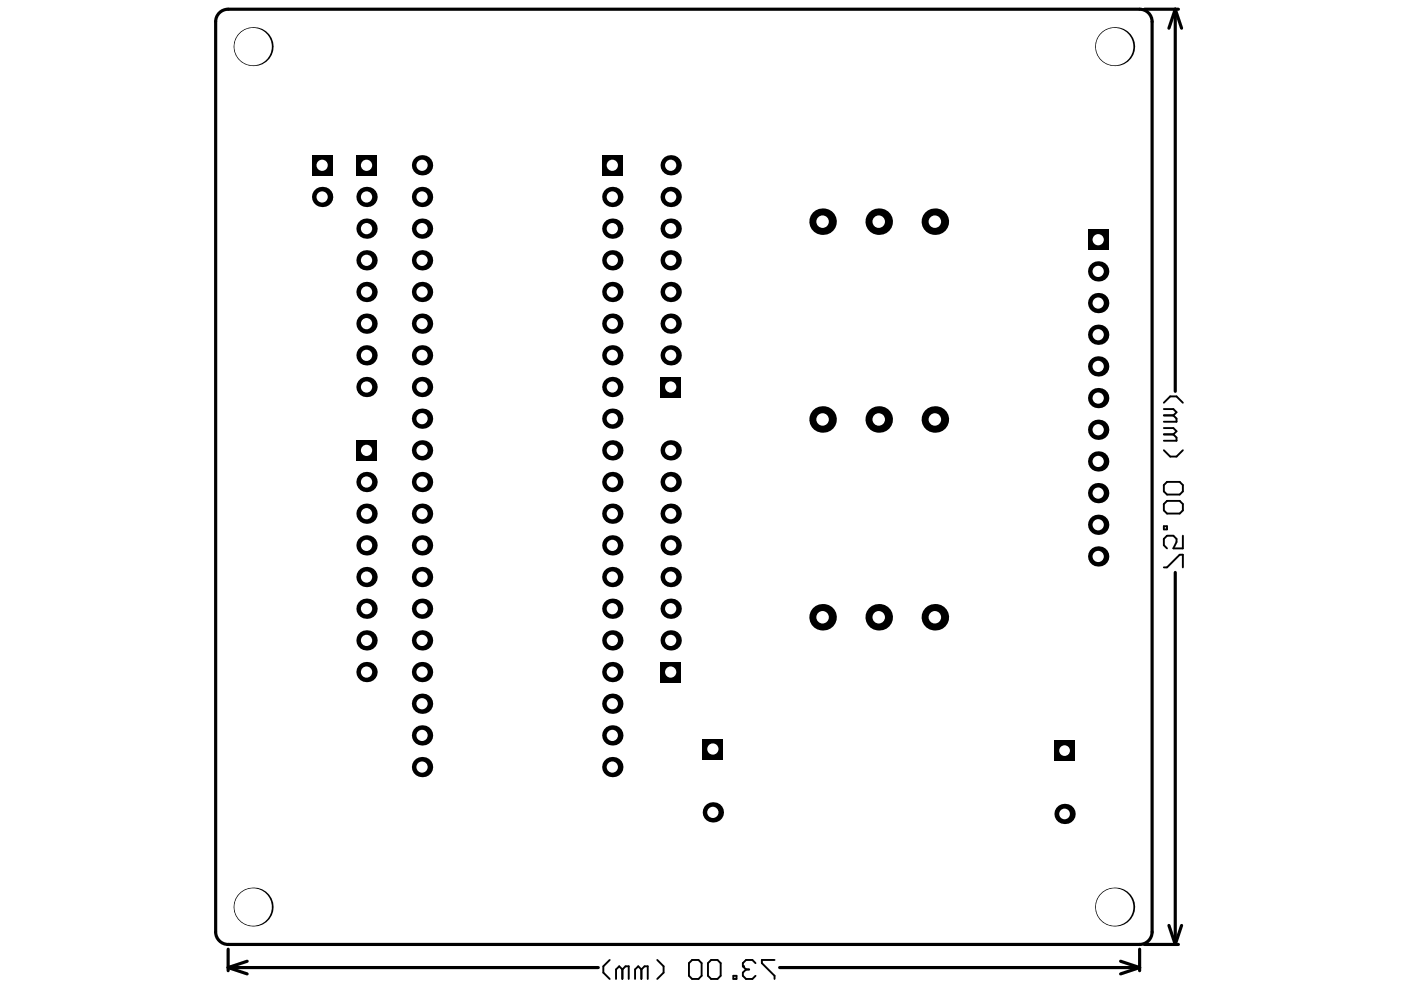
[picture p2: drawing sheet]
<svg xmlns="http://www.w3.org/2000/svg" width="297mm" height="210mm" viewBox="0 0 297 210" stroke-linecap="round" stroke-linejoin="round" font-family="sans-serif">
<g fill="none" stroke="#000" stroke-width=".67">
<path d="M46.3 2.9a2.64 2.64 0 0 1 2.1-.9h193.2a2.65 2.65 0 0 1 2.7 2.6v193a2.65 2.65 0 0 1-2.7 2.6h-193.2a2.65 2.65 0 0 1-2.7-2.6v-193l.1-.6zM242.6 2h7.2M249.2 2l-1.4 4M249.2 2l1.3 4M249.2 2v81M249.2 121.4v78.8M247.8 196.2l1.4 4M250.5 196.2l-1.3 4M48.4 201.3v4.5M48.4 205.1l4 1.4M48.4 205.1h78.4M52.4 203.8l-4 1.3"/>
<path d="M165.3 205.1h76.3M237.6 203.8l4 1.3M241.6 205.1l-4 1.4M241.6 201.3v4.5M242.6 200.2h7.2"/>
</g>
<g fill="none" stroke="#000" stroke-width=".4">
<path d="M246.8 95.5l1.3 1.3h1.3l1.4-1.3M246.8 92.1h2M246.8 90.8h2l.6 .6-.6 .7M246.8 88.1h2M246.8 86.7h2l.6 .7-.6 .7M246.8 85.4l1.3-1.4h1.3l1.4 1.4M248.8 88.1l.6 .6v.7h-2.6M248.8 92.1l.6 .7v.6h-2.6M246.8 102.8l.6-.6h2.7l.7 .6v1.4l-.7 .7h-2.7l-.6-.7zM246.8 106.9l.6-.7h2.7l.7 .7v1.3l-.7 .7h-2.7l-.6-.7zM246.8 111.6h.6v.6h-.6zM250.8 113.6v2.7h-2l.6-1.4v-.6l-.6-.7h-1.4l-.6 .7v1.3l.6 .7"/>
<path d="M246.8 120.3h.6l2.7-2.7h.7v2.7M129.3 203.5l-1.4 1.4v1.3l1.4 1.4M132 205.5l.6-.6h.7v2.7M132 205.5v2.1M132 205.5l-.7-.6-.7 .6v2.1M136 205.5l.7-.6h.6v2.7M136 205.5v2.1M136 205.5l-.7-.6-.7 .6v2.1M139.4 203.5l1.3 1.4v1.3l-1.3 1.4M146.1 204.2l.6-.7h1.4l.7 .7v2.7l-.7 .7h-1.4l-.6-.7zM150.1 204.2l.7-.7h1.3l.7 .7v2.7l-.7 .7h-1.3l-.7-.7zM155.5 206.9h.7v.7h-.7z"/>
<path d="M158.2 205.5l-.7 .7v.7l.7 .7h1.3l.7-.7M158.2 205.5h.6M160.2 204.2l-.7-.7h-1.3l-.7 .7v.7l.7 .6M164.2 203.5h-2.7v.7l2.7 2.7v.7"/>
</g>
<circle cx="157.5" cy="204.9" r=".2" fill="#000"/>
<g fill="#fff">
<circle cx="153.7" cy="179.5" r=".4"/>
<circle cx="51" cy="18.6" r=".4"/>
<circle cx="53.6" cy="24" r=".4"/>
<circle cx="51" cy="29.3" r=".4"/>
<circle cx="53.6" cy="34.7" r=".4"/>
<circle cx="51" cy="40.1" r=".4"/>
<circle cx="53.6" cy="45.5" r=".4"/>
<circle cx="51" cy="50.8" r=".4"/>
<circle cx="53.6" cy="56.2" r=".4"/>
<circle cx="51" cy="61.6" r=".4"/>
<circle cx="53.6" cy="66.9" r=".4"/>
<circle cx="51" cy="72.3" r=".4"/>
<circle cx="53.6" cy="77.7" r=".4"/>
<circle cx="51" cy="83.1" r=".4"/>
<circle cx="53.6" cy="88.4" r=".4"/>
<circle cx="51" cy="93.8" r=".4"/>
<circle cx="53.6" cy="99.2" r=".4"/>
<circle cx="51" cy="104.6" r=".4"/>
<circle cx="53.6" cy="109.9" r=".4"/>
<circle cx="51" cy="115.3" r=".4"/>
<circle cx="53.6" cy="120.7" r=".4"/>
<circle cx="51" cy="126" r=".4"/>
<circle cx="53.6" cy="131.4" r=".4"/>
<circle cx="51" cy="136.8" r=".4"/>
<circle cx="53.6" cy="142.2" r=".4"/>
<circle cx="51" cy="147.5" r=".4"/>
<circle cx="53.6" cy="152.9" r=".4"/>
<circle cx="51" cy="158.3" r=".4"/>
<circle cx="53.6" cy="163.6" r=".4"/>
<circle cx="51" cy="169" r=".4"/>
<circle cx="53.6" cy="174.4" r=".4"/>
<circle cx="51" cy="179.8" r=".4"/>
<circle cx="53.6" cy="185.1" r=".4"/>
<circle cx="59" cy="13.2" r=".4"/>
<circle cx="56.3" cy="18.6" r=".4"/>
<circle cx="59" cy="24" r=".4"/>
<circle cx="56.3" cy="29.3" r=".4"/>
<circle cx="59" cy="34.7" r=".4"/>
<circle cx="56.3" cy="40.1" r=".4"/>
<circle cx="59" cy="45.5" r=".4"/>
<circle cx="56.3" cy="50.8" r=".4"/>
<circle cx="59" cy="56.2" r=".4"/>
<circle cx="56.3" cy="61.6" r=".4"/>
<circle cx="59" cy="66.9" r=".4"/>
<circle cx="56.3" cy="72.3" r=".4"/>
<circle cx="59" cy="77.7" r=".4"/>
<circle cx="56.3" cy="83.1" r=".4"/>
<circle cx="59" cy="88.4" r=".4"/>
<circle cx="56.3" cy="93.8" r=".4"/>
<circle cx="59" cy="99.2" r=".4"/>
<circle cx="56.3" cy="104.6" r=".4"/>
<circle cx="59" cy="109.9" r=".4"/>
<circle cx="56.3" cy="115.3" r=".4"/>
<circle cx="59" cy="120.7" r=".4"/>
<circle cx="56.3" cy="126" r=".4"/>
<circle cx="59" cy="131.4" r=".4"/>
<circle cx="56.3" cy="136.8" r=".4"/>
<circle cx="59" cy="142.2" r=".4"/>
<circle cx="56.3" cy="147.5" r=".4"/>
<circle cx="59" cy="152.9" r=".4"/>
<circle cx="56.3" cy="158.3" r=".4"/>
<circle cx="59" cy="163.6" r=".4"/>
<circle cx="56.3" cy="169" r=".4"/>
<circle cx="59" cy="174.4" r=".4"/>
<circle cx="56.3" cy="179.8" r=".4"/>
<circle cx="59" cy="185.1" r=".4"/>
<circle cx="59" cy="195.9" r=".4"/>
<circle cx="61.7" cy="7.8" r=".4"/>
<circle cx="64.4" cy="13.2" r=".4"/>
<circle cx="61.7" cy="18.6" r=".4"/>
<circle cx="64.4" cy="24" r=".4"/>
<circle cx="61.7" cy="29.3" r=".4"/>
<circle cx="64.4" cy="34.7" r=".4"/>
<circle cx="61.7" cy="40.1" r=".4"/>
<circle cx="64.4" cy="45.5" r=".4"/>
<circle cx="61.7" cy="50.8" r=".4"/>
<circle cx="64.4" cy="56.2" r=".4"/>
<circle cx="61.7" cy="61.6" r=".4"/>
<circle cx="64.4" cy="66.9" r=".4"/>
<circle cx="61.7" cy="72.3" r=".4"/>
<circle cx="64.4" cy="77.7" r=".4"/>
<circle cx="61.7" cy="83.1" r=".4"/>
<circle cx="64.4" cy="88.4" r=".4"/>
<circle cx="61.7" cy="93.8" r=".4"/>
<circle cx="64.4" cy="99.2" r=".4"/>
<circle cx="61.7" cy="104.6" r=".4"/>
<circle cx="64.4" cy="109.9" r=".4"/>
<circle cx="61.7" cy="115.3" r=".4"/>
<circle cx="64.4" cy="120.7" r=".4"/>
<circle cx="61.7" cy="126" r=".4"/>
<circle cx="64.4" cy="131.4" r=".4"/>
<circle cx="61.7" cy="136.8" r=".4"/>
<circle cx="64.4" cy="142.2" r=".4"/>
<circle cx="61.7" cy="147.5" r=".4"/>
<circle cx="64.4" cy="152.9" r=".4"/>
<circle cx="61.7" cy="158.3" r=".4"/>
<circle cx="64.4" cy="163.6" r=".4"/>
<circle cx="61.7" cy="169" r=".4"/>
<circle cx="64.4" cy="174.4" r=".4"/>
<circle cx="61.7" cy="179.8" r=".4"/>
<circle cx="64.4" cy="185.1" r=".4"/>
<circle cx="61.7" cy="190.5" r=".4"/>
<circle cx="64.4" cy="195.9" r=".4"/>
<circle cx="67.1" cy="7.8" r=".4"/>
<circle cx="69.8" cy="13.2" r=".4"/>
<circle cx="67.1" cy="18.6" r=".4"/>
<circle cx="69.8" cy="45.5" r=".4"/>
<circle cx="67.1" cy="50.8" r=".4"/>
<circle cx="69.8" cy="56.2" r=".4"/>
<circle cx="67.1" cy="61.6" r=".4"/>
<circle cx="69.8" cy="66.9" r=".4"/>
<circle cx="67.1" cy="72.3" r=".4"/>
<circle cx="69.8" cy="77.7" r=".4"/>
<circle cx="67.1" cy="83.1" r=".4"/>
<circle cx="69.8" cy="88.4" r=".4"/>
<circle cx="67.1" cy="93.8" r=".4"/>
<circle cx="69.8" cy="99.2" r=".4"/>
<circle cx="67.1" cy="104.6" r=".4"/>
<circle cx="69.8" cy="109.9" r=".4"/>
<circle cx="67.1" cy="115.3" r=".4"/>
<circle cx="69.8" cy="120.7" r=".4"/>
<circle cx="67.1" cy="126" r=".4"/>
<circle cx="69.8" cy="131.4" r=".4"/>
<circle cx="67.1" cy="136.8" r=".4"/>
<circle cx="69.8" cy="142.2" r=".4"/>
<circle cx="67.1" cy="147.5" r=".4"/>
<circle cx="69.8" cy="152.9" r=".4"/>
<circle cx="67.1" cy="158.3" r=".4"/>
<circle cx="69.8" cy="163.6" r=".4"/>
<circle cx="67.1" cy="169" r=".4"/>
<circle cx="69.8" cy="174.4" r=".4"/>
<circle cx="67.1" cy="179.8" r=".4"/>
<circle cx="69.8" cy="185.1" r=".4"/>
<circle cx="67.1" cy="190.5" r=".4"/>
<circle cx="69.8" cy="195.9" r=".4"/>
<circle cx="72.5" cy="7.8" r=".4"/>
<circle cx="75.2" cy="13.2" r=".4"/>
<circle cx="72.5" cy="18.6" r=".4"/>
<circle cx="72.5" cy="40.1" r=".4"/>
<circle cx="75.2" cy="45.5" r=".4"/>
<circle cx="72.5" cy="50.8" r=".4"/>
<circle cx="72.5" cy="61.6" r=".4"/>
<circle cx="72.5" cy="72.3" r=".4"/>
<circle cx="75.2" cy="77.7" r=".4"/>
<circle cx="72.5" cy="83.1" r=".4"/>
<circle cx="75.2" cy="88.4" r=".4"/>
<circle cx="72.5" cy="93.8" r=".4"/>
<circle cx="75.2" cy="99.2" r=".4"/>
<circle cx="72.5" cy="104.6" r=".4"/>
<circle cx="72.5" cy="115.3" r=".4"/>
<circle cx="72.5" cy="126" r=".4"/>
<circle cx="75.2" cy="131.4" r=".4"/>
<circle cx="72.5" cy="136.8" r=".4"/>
<circle cx="72.5" cy="147.5" r=".4"/>
<circle cx="75.2" cy="152.9" r=".4"/>
<circle cx="72.5" cy="158.3" r=".4"/>
<circle cx="75.2" cy="163.6" r=".4"/>
<circle cx="72.5" cy="169" r=".4"/>
<circle cx="75.2" cy="174.4" r=".4"/>
<circle cx="72.5" cy="179.8" r=".4"/>
<circle cx="75.2" cy="185.1" r=".4"/>
<circle cx="72.5" cy="190.5" r=".4"/>
<circle cx="75.2" cy="195.9" r=".4"/>
<circle cx="77.8" cy="7.8" r=".4"/>
<circle cx="80.5" cy="13.2" r=".4"/>
<circle cx="77.8" cy="18.6" r=".4"/>
<circle cx="77.8" cy="29.3" r=".4"/>
<circle cx="80.5" cy="88.4" r=".4"/>
<circle cx="77.8" cy="158.3" r=".4"/>
<circle cx="80.5" cy="163.6" r=".4"/>
<circle cx="77.8" cy="169" r=".4"/>
<circle cx="80.5" cy="174.4" r=".4"/>
<circle cx="77.8" cy="179.8" r=".4"/>
<circle cx="80.5" cy="185.1" r=".4"/>
<circle cx="77.8" cy="190.5" r=".4"/>
<circle cx="80.5" cy="195.9" r=".4"/>
<circle cx="83.2" cy="7.8" r=".4"/>
<circle cx="85.9" cy="13.2" r=".4"/>
<circle cx="83.2" cy="18.6" r=".4"/>
<circle cx="85.9" cy="24" r=".4"/>
<circle cx="85.9" cy="88.4" r=".4"/>
<circle cx="83.2" cy="93.8" r=".4"/>
<circle cx="85.9" cy="99.2" r=".4"/>
<circle cx="85.9" cy="163.6" r=".4"/>
<circle cx="83.2" cy="169" r=".4"/>
<circle cx="85.9" cy="174.4" r=".4"/>
<circle cx="83.2" cy="179.8" r=".4"/>
<circle cx="85.9" cy="185.1" r=".4"/>
<circle cx="83.2" cy="190.5" r=".4"/>
<circle cx="85.9" cy="195.9" r=".4"/>
<circle cx="88.6" cy="7.8" r=".4"/>
<circle cx="91.3" cy="13.2" r=".4"/>
<circle cx="88.6" cy="18.6" r=".4"/>
<circle cx="91.3" cy="24" r=".4"/>
<circle cx="88.6" cy="29.3" r=".4"/>
<circle cx="91.3" cy="99.2" r=".4"/>
<circle cx="91.3" cy="152.9" r=".4"/>
<circle cx="88.6" cy="169" r=".4"/>
<circle cx="91.3" cy="174.4" r=".4"/>
<circle cx="88.6" cy="179.8" r=".4"/>
<circle cx="91.3" cy="185.1" r=".4"/>
<circle cx="88.6" cy="190.5" r=".4"/>
<circle cx="91.3" cy="195.9" r=".4"/>
<circle cx="94" cy="7.8" r=".4"/>
<circle cx="96.7" cy="13.2" r=".4"/>
<circle cx="94" cy="18.6" r=".4"/>
<circle cx="96.7" cy="24" r=".4"/>
<circle cx="96.7" cy="99.2" r=".4"/>
<circle cx="94" cy="104.6" r=".4"/>
<circle cx="96.7" cy="109.9" r=".4"/>
<circle cx="94" cy="115.3" r=".4"/>
<circle cx="96.7" cy="120.7" r=".4"/>
<circle cx="94" cy="126" r=".4"/>
<circle cx="96.7" cy="131.4" r=".4"/>
<circle cx="94" cy="136.8" r=".4"/>
<circle cx="96.7" cy="142.2" r=".4"/>
<circle cx="94" cy="147.5" r=".4"/>
<circle cx="96.7" cy="152.9" r=".4"/>
<circle cx="94" cy="158.3" r=".4"/>
<circle cx="96.7" cy="163.6" r=".4"/>
<circle cx="94" cy="169" r=".4"/>
<circle cx="96.7" cy="174.4" r=".4"/>
<circle cx="94" cy="179.8" r=".4"/>
<circle cx="96.7" cy="185.1" r=".4"/>
<circle cx="94" cy="190.5" r=".4"/>
<circle cx="96.7" cy="195.9" r=".4"/>
<circle cx="99.4" cy="7.8" r=".4"/>
<circle cx="102.1" cy="13.2" r=".4"/>
<circle cx="99.4" cy="18.6" r=".4"/>
<circle cx="99.4" cy="29.3" r=".4"/>
<circle cx="99.4" cy="93.8" r=".4"/>
<circle cx="102.1" cy="99.2" r=".4"/>
<circle cx="99.4" cy="104.6" r=".4"/>
<circle cx="102.1" cy="109.9" r=".4"/>
<circle cx="99.4" cy="115.3" r=".4"/>
<circle cx="102.1" cy="120.7" r=".4"/>
<circle cx="99.4" cy="126" r=".4"/>
<circle cx="102.1" cy="131.4" r=".4"/>
<circle cx="99.4" cy="136.8" r=".4"/>
<circle cx="102.1" cy="142.2" r=".4"/>
<circle cx="99.4" cy="147.5" r=".4"/>
<circle cx="102.1" cy="152.9" r=".4"/>
<circle cx="99.4" cy="158.3" r=".4"/>
<circle cx="102.1" cy="163.6" r=".4"/>
<circle cx="99.4" cy="169" r=".4"/>
<circle cx="102.1" cy="174.4" r=".4"/>
<circle cx="99.4" cy="179.8" r=".4"/>
<circle cx="102.1" cy="185.1" r=".4"/>
<circle cx="99.4" cy="190.5" r=".4"/>
<circle cx="102.1" cy="195.9" r=".4"/>
<circle cx="104.7" cy="7.8" r=".4"/>
<circle cx="107.4" cy="13.2" r=".4"/>
<circle cx="104.7" cy="18.6" r=".4"/>
<circle cx="104.7" cy="29.3" r=".4"/>
<circle cx="107.4" cy="34.7" r=".4"/>
<circle cx="104.7" cy="40.1" r=".4"/>
<circle cx="107.4" cy="45.5" r=".4"/>
<circle cx="104.7" cy="50.8" r=".4"/>
<circle cx="107.4" cy="56.2" r=".4"/>
<circle cx="104.7" cy="61.6" r=".4"/>
<circle cx="107.4" cy="66.9" r=".4"/>
<circle cx="104.7" cy="72.3" r=".4"/>
<circle cx="107.4" cy="77.7" r=".4"/>
<circle cx="104.7" cy="83.1" r=".4"/>
<circle cx="107.4" cy="88.4" r=".4"/>
<circle cx="104.7" cy="93.8" r=".4"/>
<circle cx="107.4" cy="99.2" r=".4"/>
<circle cx="104.7" cy="104.6" r=".4"/>
<circle cx="107.4" cy="109.9" r=".4"/>
<circle cx="104.7" cy="115.3" r=".4"/>
<circle cx="107.4" cy="120.7" r=".4"/>
<circle cx="104.7" cy="126" r=".4"/>
<circle cx="107.4" cy="131.4" r=".4"/>
<circle cx="104.7" cy="136.8" r=".4"/>
<circle cx="107.4" cy="142.2" r=".4"/>
<circle cx="104.7" cy="147.5" r=".4"/>
<circle cx="107.4" cy="152.9" r=".4"/>
<circle cx="104.7" cy="158.3" r=".4"/>
<circle cx="107.4" cy="163.6" r=".4"/>
<circle cx="104.7" cy="169" r=".4"/>
<circle cx="107.4" cy="174.4" r=".4"/>
<circle cx="104.7" cy="179.8" r=".4"/>
<circle cx="107.4" cy="185.1" r=".4"/>
<circle cx="104.7" cy="190.5" r=".4"/>
<circle cx="107.4" cy="195.9" r=".4"/>
<circle cx="110.1" cy="7.8" r=".4"/>
<circle cx="112.8" cy="13.2" r=".4"/>
<circle cx="110.1" cy="18.6" r=".4"/>
<circle cx="110.1" cy="29.3" r=".4"/>
<circle cx="112.8" cy="34.7" r=".4"/>
<circle cx="110.1" cy="40.1" r=".4"/>
<circle cx="112.8" cy="45.5" r=".4"/>
<circle cx="110.1" cy="50.8" r=".4"/>
<circle cx="112.8" cy="56.2" r=".4"/>
<circle cx="110.1" cy="61.6" r=".4"/>
<circle cx="112.8" cy="66.9" r=".4"/>
<circle cx="110.1" cy="72.3" r=".4"/>
<circle cx="112.8" cy="77.7" r=".4"/>
<circle cx="110.1" cy="83.1" r=".4"/>
<circle cx="112.8" cy="88.4" r=".4"/>
<circle cx="110.1" cy="93.8" r=".4"/>
<circle cx="112.8" cy="99.2" r=".4"/>
<circle cx="110.1" cy="104.6" r=".4"/>
<circle cx="112.8" cy="109.9" r=".4"/>
<circle cx="110.1" cy="115.3" r=".4"/>
<circle cx="112.8" cy="120.7" r=".4"/>
<circle cx="110.1" cy="126" r=".4"/>
<circle cx="112.8" cy="131.4" r=".4"/>
<circle cx="110.1" cy="136.8" r=".4"/>
<circle cx="112.8" cy="142.2" r=".4"/>
<circle cx="110.1" cy="147.5" r=".4"/>
<circle cx="112.8" cy="152.9" r=".4"/>
<circle cx="110.1" cy="158.3" r=".4"/>
<circle cx="112.8" cy="163.6" r=".4"/>
<circle cx="110.1" cy="169" r=".4"/>
<circle cx="112.8" cy="174.4" r=".4"/>
<circle cx="110.1" cy="179.8" r=".4"/>
<circle cx="112.8" cy="185.1" r=".4"/>
<circle cx="110.1" cy="190.5" r=".4"/>
<circle cx="112.8" cy="195.9" r=".4"/>
<circle cx="115.5" cy="7.8" r=".4"/>
<circle cx="118.2" cy="13.2" r=".4"/>
<circle cx="115.5" cy="18.6" r=".4"/>
<circle cx="115.5" cy="29.3" r=".4"/>
<circle cx="118.2" cy="34.7" r=".4"/>
<circle cx="115.5" cy="40.1" r=".4"/>
<circle cx="118.2" cy="45.5" r=".4"/>
<circle cx="115.5" cy="50.8" r=".4"/>
<circle cx="118.2" cy="56.2" r=".4"/>
<circle cx="115.5" cy="61.6" r=".4"/>
<circle cx="118.2" cy="66.9" r=".4"/>
<circle cx="115.5" cy="72.3" r=".4"/>
<circle cx="118.2" cy="77.7" r=".4"/>
<circle cx="115.5" cy="83.1" r=".4"/>
<circle cx="118.2" cy="88.4" r=".4"/>
<circle cx="115.5" cy="93.8" r=".4"/>
<circle cx="118.2" cy="99.2" r=".4"/>
<circle cx="115.5" cy="104.6" r=".4"/>
<circle cx="118.2" cy="109.9" r=".4"/>
<circle cx="115.5" cy="115.3" r=".4"/>
<circle cx="118.2" cy="120.7" r=".4"/>
<circle cx="115.5" cy="126" r=".4"/>
<circle cx="118.2" cy="131.4" r=".4"/>
<circle cx="115.5" cy="136.8" r=".4"/>
<circle cx="118.2" cy="142.2" r=".4"/>
<circle cx="115.5" cy="147.5" r=".4"/>
<circle cx="118.2" cy="152.9" r=".4"/>
<circle cx="115.5" cy="158.3" r=".4"/>
<circle cx="118.2" cy="163.6" r=".4"/>
<circle cx="115.5" cy="169" r=".4"/>
<circle cx="118.2" cy="174.4" r=".4"/>
<circle cx="115.5" cy="179.8" r=".4"/>
<circle cx="118.2" cy="185.1" r=".4"/>
<circle cx="115.5" cy="190.5" r=".4"/>
<circle cx="118.2" cy="195.9" r=".4"/>
<circle cx="120.9" cy="7.8" r=".4"/>
<circle cx="123.6" cy="13.2" r=".4"/>
<circle cx="120.9" cy="18.6" r=".4"/>
<circle cx="120.9" cy="29.3" r=".4"/>
<circle cx="123.6" cy="34.7" r=".4"/>
<circle cx="120.9" cy="40.1" r=".4"/>
<circle cx="123.6" cy="45.5" r=".4"/>
<circle cx="120.9" cy="50.8" r=".4"/>
<circle cx="123.6" cy="56.2" r=".4"/>
<circle cx="120.9" cy="61.6" r=".4"/>
<circle cx="123.6" cy="66.9" r=".4"/>
<circle cx="120.9" cy="72.3" r=".4"/>
<circle cx="123.6" cy="77.7" r=".4"/>
<circle cx="120.9" cy="83.1" r=".4"/>
<circle cx="123.6" cy="88.4" r=".4"/>
<circle cx="120.9" cy="93.8" r=".4"/>
<circle cx="123.6" cy="99.2" r=".4"/>
<circle cx="120.9" cy="104.6" r=".4"/>
<circle cx="123.6" cy="109.9" r=".4"/>
<circle cx="120.9" cy="115.3" r=".4"/>
<circle cx="123.6" cy="120.7" r=".4"/>
<circle cx="120.9" cy="126" r=".4"/>
<circle cx="123.6" cy="131.4" r=".4"/>
<circle cx="120.9" cy="136.8" r=".4"/>
<circle cx="123.6" cy="142.2" r=".4"/>
<circle cx="120.9" cy="147.5" r=".4"/>
<circle cx="123.6" cy="152.9" r=".4"/>
<circle cx="120.9" cy="158.3" r=".4"/>
<circle cx="123.6" cy="163.6" r=".4"/>
<circle cx="120.9" cy="169" r=".4"/>
<circle cx="123.6" cy="174.4" r=".4"/>
<circle cx="120.9" cy="179.8" r=".4"/>
<circle cx="123.6" cy="185.1" r=".4"/>
<circle cx="120.9" cy="190.5" r=".4"/>
<circle cx="123.6" cy="195.9" r=".4"/>
<circle cx="126.3" cy="7.8" r=".4"/>
<circle cx="129" cy="13.2" r=".4"/>
<circle cx="126.3" cy="18.6" r=".4"/>
<circle cx="126.3" cy="29.3" r=".4"/>
<circle cx="126.3" cy="40.1" r=".4"/>
<circle cx="126.3" cy="50.8" r=".4"/>
<circle cx="126.3" cy="61.6" r=".4"/>
<circle cx="126.3" cy="72.3" r=".4"/>
<circle cx="126.3" cy="83.1" r=".4"/>
<circle cx="126.3" cy="93.8" r=".4"/>
<circle cx="126.3" cy="104.6" r=".4"/>
<circle cx="126.3" cy="115.3" r=".4"/>
<circle cx="126.3" cy="126" r=".4"/>
<circle cx="126.3" cy="136.8" r=".4"/>
<circle cx="126.3" cy="147.5" r=".4"/>
<circle cx="126.3" cy="158.3" r=".4"/>
<circle cx="126.3" cy="169" r=".4"/>
<circle cx="129" cy="174.4" r=".4"/>
<circle cx="126.3" cy="179.8" r=".4"/>
<circle cx="129" cy="185.1" r=".4"/>
<circle cx="126.3" cy="190.5" r=".4"/>
<circle cx="129" cy="195.9" r=".4"/>
<circle cx="131.6" cy="7.8" r=".4"/>
<circle cx="134.3" cy="13.2" r=".4"/>
<circle cx="131.6" cy="18.6" r=".4"/>
<circle cx="131.6" cy="29.3" r=".4"/>
<circle cx="131.6" cy="169" r=".4"/>
<circle cx="134.3" cy="174.4" r=".4"/>
<circle cx="131.6" cy="179.8" r=".4"/>
<circle cx="134.3" cy="185.1" r=".4"/>
<circle cx="131.6" cy="190.5" r=".4"/>
<circle cx="134.3" cy="195.9" r=".4"/>
<circle cx="137" cy="7.8" r=".4"/>
<circle cx="139.7" cy="13.2" r=".4"/>
<circle cx="137" cy="18.6" r=".4"/>
<circle cx="137" cy="29.3" r=".4"/>
<circle cx="137" cy="147.5" r=".4"/>
<circle cx="139.7" cy="152.9" r=".4"/>
<circle cx="137" cy="169" r=".4"/>
<circle cx="137" cy="179.8" r=".4"/>
<circle cx="139.7" cy="185.1" r=".4"/>
<circle cx="137" cy="190.5" r=".4"/>
<circle cx="139.7" cy="195.9" r=".4"/>
<circle cx="142.4" cy="7.8" r=".4"/>
<circle cx="145.1" cy="13.2" r=".4"/>
<circle cx="142.4" cy="18.6" r=".4"/>
<circle cx="142.4" cy="29.3" r=".4"/>
<circle cx="145.1" cy="45.5" r=".4"/>
<circle cx="145.1" cy="77.7" r=".4"/>
<circle cx="145.1" cy="99.2" r=".4"/>
<circle cx="145.1" cy="131.4" r=".4"/>
<circle cx="142.4" cy="147.5" r=".4"/>
<circle cx="145.1" cy="152.9" r=".4"/>
<circle cx="145.1" cy="174.4" r=".4"/>
<circle cx="142.4" cy="179.8" r=".4"/>
<circle cx="145.1" cy="185.1" r=".4"/>
<circle cx="142.4" cy="190.5" r=".4"/>
<circle cx="145.1" cy="195.9" r=".4"/>
<circle cx="147.8" cy="7.8" r=".4"/>
<circle cx="150.5" cy="13.2" r=".4"/>
<circle cx="147.8" cy="18.6" r=".4"/>
<circle cx="150.5" cy="24" r=".4"/>
<circle cx="147.8" cy="29.3" r=".4"/>
<circle cx="147.8" cy="40.1" r=".4"/>
<circle cx="147.8" cy="50.8" r=".4"/>
<circle cx="147.8" cy="61.6" r=".4"/>
<circle cx="147.8" cy="72.3" r=".4"/>
<circle cx="147.8" cy="104.6" r=".4"/>
<circle cx="150.5" cy="109.9" r=".4"/>
<circle cx="147.8" cy="115.3" r=".4"/>
<circle cx="150.5" cy="120.7" r=".4"/>
<circle cx="147.8" cy="126" r=".4"/>
<circle cx="150.5" cy="131.4" r=".4"/>
<circle cx="147.8" cy="136.8" r=".4"/>
<circle cx="150.5" cy="142.2" r=".4"/>
<circle cx="147.8" cy="147.5" r=".4"/>
<circle cx="150.5" cy="152.9" r=".4"/>
<circle cx="147.8" cy="169" r=".4"/>
<circle cx="147.8" cy="179.8" r=".4"/>
<circle cx="150.5" cy="185.1" r=".4"/>
<circle cx="147.8" cy="190.5" r=".4"/>
<circle cx="150.5" cy="195.9" r=".4"/>
<circle cx="153.2" cy="7.8" r=".4"/>
<circle cx="155.8" cy="13.2" r=".4"/>
<circle cx="153.2" cy="18.6" r=".4"/>
<circle cx="155.8" cy="24" r=".4"/>
<circle cx="153.2" cy="29.3" r=".4"/>
<circle cx="155.8" cy="34.7" r=".4"/>
<circle cx="153.2" cy="40.1" r=".4"/>
<circle cx="155.8" cy="45.5" r=".4"/>
<circle cx="153.2" cy="50.8" r=".4"/>
<circle cx="155.8" cy="56.2" r=".4"/>
<circle cx="153.2" cy="61.6" r=".4"/>
<circle cx="155.8" cy="66.9" r=".4"/>
<circle cx="153.2" cy="72.3" r=".4"/>
<circle cx="155.8" cy="77.7" r=".4"/>
<circle cx="153.2" cy="83.1" r=".4"/>
<circle cx="155.8" cy="88.4" r=".4"/>
<circle cx="153.2" cy="93.8" r=".4"/>
<circle cx="155.8" cy="99.2" r=".4"/>
<circle cx="153.2" cy="104.6" r=".4"/>
<circle cx="155.8" cy="109.9" r=".4"/>
<circle cx="153.2" cy="115.3" r=".4"/>
<circle cx="155.8" cy="120.7" r=".4"/>
<circle cx="153.2" cy="126" r=".4"/>
<circle cx="155.8" cy="131.4" r=".4"/>
<circle cx="153.2" cy="136.8" r=".4"/>
<circle cx="155.8" cy="142.2" r=".4"/>
<circle cx="153.2" cy="147.5" r=".4"/>
<circle cx="155.8" cy="152.9" r=".4"/>
<circle cx="155.8" cy="163.6" r=".4"/>
<circle cx="153.2" cy="169" r=".4"/>
<circle cx="155.8" cy="185.1" r=".4"/>
<circle cx="153.2" cy="190.5" r=".4"/>
<circle cx="155.8" cy="195.9" r=".4"/>
<circle cx="158.5" cy="7.8" r=".4"/>
<circle cx="161.2" cy="13.2" r=".4"/>
<circle cx="158.5" cy="18.6" r=".4"/>
<circle cx="161.2" cy="24" r=".4"/>
<circle cx="158.5" cy="29.3" r=".4"/>
<circle cx="161.2" cy="34.7" r=".4"/>
<circle cx="158.5" cy="40.1" r=".4"/>
<circle cx="161.2" cy="45.5" r=".4"/>
<circle cx="158.5" cy="50.8" r=".4"/>
<circle cx="161.2" cy="56.2" r=".4"/>
<circle cx="158.5" cy="61.6" r=".4"/>
<circle cx="161.2" cy="66.9" r=".4"/>
<circle cx="158.5" cy="72.3" r=".4"/>
<circle cx="161.2" cy="77.7" r=".4"/>
<circle cx="158.5" cy="83.1" r=".4"/>
<circle cx="161.2" cy="88.4" r=".4"/>
<circle cx="158.5" cy="93.8" r=".4"/>
<circle cx="161.2" cy="99.2" r=".4"/>
<circle cx="158.5" cy="104.6" r=".4"/>
<circle cx="161.2" cy="109.9" r=".4"/>
<circle cx="158.5" cy="115.3" r=".4"/>
<circle cx="161.2" cy="120.7" r=".4"/>
<circle cx="158.5" cy="126" r=".4"/>
<circle cx="161.2" cy="131.4" r=".4"/>
<circle cx="158.5" cy="136.8" r=".4"/>
<circle cx="161.2" cy="142.2" r=".4"/>
<circle cx="158.5" cy="147.5" r=".4"/>
<circle cx="161.2" cy="152.9" r=".4"/>
<circle cx="158.5" cy="158.3" r=".4"/>
<circle cx="161.2" cy="163.6" r=".4"/>
<circle cx="158.5" cy="169" r=".4"/>
<circle cx="161.2" cy="174.4" r=".4"/>
<circle cx="158.5" cy="179.8" r=".4"/>
<circle cx="161.2" cy="185.1" r=".4"/>
<circle cx="158.5" cy="190.5" r=".4"/>
<circle cx="161.2" cy="195.9" r=".4"/>
<circle cx="163.9" cy="7.8" r=".4"/>
<circle cx="166.6" cy="13.2" r=".4"/>
<circle cx="163.9" cy="18.6" r=".4"/>
<circle cx="166.6" cy="24" r=".4"/>
<circle cx="163.9" cy="29.3" r=".4"/>
<circle cx="166.6" cy="34.7" r=".4"/>
<circle cx="163.9" cy="40.1" r=".4"/>
<circle cx="166.6" cy="45.5" r=".4"/>
<circle cx="163.9" cy="50.8" r=".4"/>
<circle cx="166.6" cy="56.2" r=".4"/>
<circle cx="166.6" cy="66.9" r=".4"/>
<circle cx="163.9" cy="72.3" r=".4"/>
<circle cx="166.6" cy="77.7" r=".4"/>
<circle cx="163.9" cy="83.1" r=".4"/>
<circle cx="166.6" cy="88.4" r=".4"/>
<circle cx="163.9" cy="93.8" r=".4"/>
<circle cx="166.6" cy="99.2" r=".4"/>
<circle cx="163.9" cy="104.6" r=".4"/>
<circle cx="166.6" cy="109.9" r=".4"/>
<circle cx="163.9" cy="115.3" r=".4"/>
<circle cx="166.6" cy="120.7" r=".4"/>
<circle cx="163.9" cy="126" r=".4"/>
<circle cx="166.6" cy="131.4" r=".4"/>
<circle cx="163.9" cy="136.8" r=".4"/>
<circle cx="163.9" cy="147.5" r=".4"/>
<circle cx="166.6" cy="152.9" r=".4"/>
<circle cx="163.9" cy="158.3" r=".4"/>
<circle cx="166.6" cy="163.6" r=".4"/>
<circle cx="163.9" cy="169" r=".4"/>
<circle cx="166.6" cy="174.4" r=".4"/>
<circle cx="163.9" cy="179.8" r=".4"/>
<circle cx="166.6" cy="185.1" r=".4"/>
<circle cx="163.9" cy="190.5" r=".4"/>
<circle cx="166.6" cy="195.9" r=".4"/>
<circle cx="169.3" cy="7.8" r=".4"/>
<circle cx="172" cy="13.2" r=".4"/>
<circle cx="169.3" cy="18.6" r=".4"/>
<circle cx="172" cy="24" r=".4"/>
<circle cx="169.3" cy="29.3" r=".4"/>
<circle cx="169.3" cy="40.1" r=".4"/>
<circle cx="169.3" cy="50.8" r=".4"/>
<circle cx="169.3" cy="72.3" r=".4"/>
<circle cx="169.3" cy="83.1" r=".4"/>
<circle cx="169.3" cy="93.8" r=".4"/>
<circle cx="169.3" cy="115.3" r=".4"/>
<circle cx="169.3" cy="126" r=".4"/>
<circle cx="169.3" cy="136.8" r=".4"/>
<circle cx="169.3" cy="158.3" r=".4"/>
<circle cx="172" cy="163.6" r=".4"/>
<circle cx="169.3" cy="169" r=".4"/>
<circle cx="172" cy="174.4" r=".4"/>
<circle cx="169.3" cy="179.8" r=".4"/>
<circle cx="172" cy="185.1" r=".4"/>
<circle cx="169.3" cy="190.5" r=".4"/>
<circle cx="172" cy="195.9" r=".4"/>
<circle cx="174.7" cy="7.8" r=".4"/>
<circle cx="177.4" cy="13.2" r=".4"/>
<circle cx="174.7" cy="18.6" r=".4"/>
<circle cx="177.4" cy="24" r=".4"/>
<circle cx="174.7" cy="29.3" r=".4"/>
<circle cx="177.4" cy="163.6" r=".4"/>
<circle cx="174.7" cy="169" r=".4"/>
<circle cx="177.4" cy="174.4" r=".4"/>
<circle cx="174.7" cy="179.8" r=".4"/>
<circle cx="177.4" cy="185.1" r=".4"/>
<circle cx="174.7" cy="190.5" r=".4"/>
<circle cx="177.4" cy="195.9" r=".4"/>
<circle cx="180.1" cy="7.8" r=".4"/>
<circle cx="182.7" cy="13.2" r=".4"/>
<circle cx="180.1" cy="18.6" r=".4"/>
<circle cx="182.7" cy="24" r=".4"/>
<circle cx="180.1" cy="29.3" r=".4"/>
<circle cx="180.1" cy="40.1" r=".4"/>
<circle cx="182.7" cy="45.5" r=".4"/>
<circle cx="180.1" cy="50.8" r=".4"/>
<circle cx="182.7" cy="56.2" r=".4"/>
<circle cx="180.1" cy="61.6" r=".4"/>
<circle cx="182.7" cy="66.9" r=".4"/>
<circle cx="180.1" cy="72.3" r=".4"/>
<circle cx="182.7" cy="77.7" r=".4"/>
<circle cx="180.1" cy="83.1" r=".4"/>
<circle cx="180.1" cy="93.8" r=".4"/>
<circle cx="182.7" cy="99.2" r=".4"/>
<circle cx="180.1" cy="104.6" r=".4"/>
<circle cx="182.7" cy="109.9" r=".4"/>
<circle cx="180.1" cy="115.3" r=".4"/>
<circle cx="182.7" cy="120.7" r=".4"/>
<circle cx="180.1" cy="126" r=".4"/>
<circle cx="180.1" cy="136.8" r=".4"/>
<circle cx="182.7" cy="142.2" r=".4"/>
<circle cx="180.1" cy="147.5" r=".4"/>
<circle cx="182.7" cy="152.9" r=".4"/>
<circle cx="180.1" cy="169" r=".4"/>
<circle cx="182.7" cy="174.4" r=".4"/>
<circle cx="180.1" cy="179.8" r=".4"/>
<circle cx="182.7" cy="185.1" r=".4"/>
<circle cx="180.1" cy="190.5" r=".4"/>
<circle cx="182.7" cy="195.9" r=".4"/>
<circle cx="185.4" cy="7.8" r=".4"/>
<circle cx="188.1" cy="13.2" r=".4"/>
<circle cx="185.4" cy="18.6" r=".4"/>
<circle cx="188.1" cy="24" r=".4"/>
<circle cx="185.4" cy="29.3" r=".4"/>
<circle cx="185.4" cy="40.1" r=".4"/>
<circle cx="185.4" cy="50.8" r=".4"/>
<circle cx="188.1" cy="56.2" r=".4"/>
<circle cx="185.4" cy="61.6" r=".4"/>
<circle cx="188.1" cy="66.9" r=".4"/>
<circle cx="185.4" cy="72.3" r=".4"/>
<circle cx="188.1" cy="77.7" r=".4"/>
<circle cx="185.4" cy="83.1" r=".4"/>
<circle cx="185.4" cy="93.8" r=".4"/>
<circle cx="188.1" cy="99.2" r=".4"/>
<circle cx="185.4" cy="104.6" r=".4"/>
<circle cx="188.1" cy="109.9" r=".4"/>
<circle cx="185.4" cy="115.3" r=".4"/>
<circle cx="185.4" cy="126" r=".4"/>
<circle cx="185.4" cy="136.8" r=".4"/>
<circle cx="188.1" cy="142.2" r=".4"/>
<circle cx="185.4" cy="147.5" r=".4"/>
<circle cx="188.1" cy="152.9" r=".4"/>
<circle cx="185.4" cy="158.3" r=".4"/>
<circle cx="188.1" cy="174.4" r=".4"/>
<circle cx="185.4" cy="179.8" r=".4"/>
<circle cx="188.1" cy="185.1" r=".4"/>
<circle cx="185.4" cy="190.5" r=".4"/>
<circle cx="188.1" cy="195.9" r=".4"/>
<circle cx="190.8" cy="7.8" r=".4"/>
<circle cx="193.5" cy="13.2" r=".4"/>
<circle cx="190.8" cy="18.6" r=".4"/>
<circle cx="193.5" cy="24" r=".4"/>
<circle cx="190.8" cy="29.3" r=".4"/>
<circle cx="190.8" cy="40.1" r=".4"/>
<circle cx="193.5" cy="45.5" r=".4"/>
<circle cx="190.8" cy="50.8" r=".4"/>
<circle cx="193.5" cy="56.2" r=".4"/>
<circle cx="193.5" cy="66.9" r=".4"/>
<circle cx="190.8" cy="72.3" r=".4"/>
<circle cx="193.5" cy="77.7" r=".4"/>
<circle cx="190.8" cy="83.1" r=".4"/>
<circle cx="193.5" cy="88.4" r=".4"/>
<circle cx="190.8" cy="93.8" r=".4"/>
<circle cx="193.5" cy="99.2" r=".4"/>
<circle cx="190.8" cy="104.6" r=".4"/>
<circle cx="193.5" cy="109.9" r=".4"/>
<circle cx="190.8" cy="126" r=".4"/>
<circle cx="193.5" cy="131.4" r=".4"/>
<circle cx="190.8" cy="136.8" r=".4"/>
<circle cx="193.5" cy="142.2" r=".4"/>
<circle cx="190.8" cy="147.5" r=".4"/>
<circle cx="193.5" cy="152.9" r=".4"/>
<circle cx="190.8" cy="158.3" r=".4"/>
<circle cx="193.5" cy="163.6" r=".4"/>
<circle cx="190.8" cy="179.8" r=".4"/>
<circle cx="193.5" cy="185.1" r=".4"/>
<circle cx="190.8" cy="190.5" r=".4"/>
<circle cx="193.5" cy="195.9" r=".4"/>
<circle cx="196.2" cy="7.8" r=".4"/>
<circle cx="198.9" cy="13.2" r=".4"/>
<circle cx="196.2" cy="18.6" r=".4"/>
<circle cx="198.9" cy="24" r=".4"/>
<circle cx="196.2" cy="29.3" r=".4"/>
<circle cx="196.2" cy="40.1" r=".4"/>
<circle cx="198.9" cy="66.9" r=".4"/>
<circle cx="196.2" cy="72.3" r=".4"/>
<circle cx="198.9" cy="77.7" r=".4"/>
<circle cx="196.2" cy="83.1" r=".4"/>
<circle cx="196.2" cy="104.6" r=".4"/>
<circle cx="198.9" cy="109.9" r=".4"/>
<circle cx="196.2" cy="115.3" r=".4"/>
<circle cx="196.2" cy="136.8" r=".4"/>
<circle cx="198.9" cy="142.2" r=".4"/>
<circle cx="196.2" cy="147.5" r=".4"/>
<circle cx="198.9" cy="152.9" r=".4"/>
<circle cx="196.2" cy="158.3" r=".4"/>
<circle cx="198.9" cy="163.6" r=".4"/>
<circle cx="196.2" cy="169" r=".4"/>
<circle cx="196.2" cy="179.8" r=".4"/>
<circle cx="198.9" cy="185.1" r=".4"/>
<circle cx="196.2" cy="190.5" r=".4"/>
<circle cx="198.9" cy="195.9" r=".4"/>
<circle cx="201.6" cy="7.8" r=".4"/>
<circle cx="204.3" cy="13.2" r=".4"/>
<circle cx="201.6" cy="18.6" r=".4"/>
<circle cx="204.3" cy="24" r=".4"/>
<circle cx="201.6" cy="29.3" r=".4"/>
<circle cx="201.6" cy="40.1" r=".4"/>
<circle cx="204.3" cy="45.5" r=".4"/>
<circle cx="201.6" cy="50.8" r=".4"/>
<circle cx="204.3" cy="56.2" r=".4"/>
<circle cx="204.3" cy="66.9" r=".4"/>
<circle cx="201.6" cy="72.3" r=".4"/>
<circle cx="204.3" cy="77.7" r=".4"/>
<circle cx="201.6" cy="83.1" r=".4"/>
<circle cx="204.3" cy="88.4" r=".4"/>
<circle cx="201.6" cy="93.8" r=".4"/>
<circle cx="204.3" cy="120.7" r=".4"/>
<circle cx="201.6" cy="126" r=".4"/>
<circle cx="204.3" cy="131.4" r=".4"/>
<circle cx="201.6" cy="136.8" r=".4"/>
<circle cx="204.3" cy="142.2" r=".4"/>
<circle cx="201.6" cy="147.5" r=".4"/>
<circle cx="204.3" cy="152.9" r=".4"/>
<circle cx="201.6" cy="158.3" r=".4"/>
<circle cx="204.3" cy="163.6" r=".4"/>
<circle cx="201.6" cy="169" r=".4"/>
<circle cx="201.6" cy="179.8" r=".4"/>
<circle cx="204.3" cy="185.1" r=".4"/>
<circle cx="201.6" cy="190.5" r=".4"/>
<circle cx="204.3" cy="195.9" r=".4"/>
<circle cx="207" cy="7.8" r=".4"/>
<circle cx="209.6" cy="13.2" r=".4"/>
<circle cx="207" cy="18.6" r=".4"/>
<circle cx="209.6" cy="24" r=".4"/>
<circle cx="207" cy="29.3" r=".4"/>
<circle cx="207" cy="40.1" r=".4"/>
<circle cx="209.6" cy="45.5" r=".4"/>
<circle cx="207" cy="50.8" r=".4"/>
<circle cx="209.6" cy="56.2" r=".4"/>
<circle cx="209.6" cy="66.9" r=".4"/>
<circle cx="207" cy="72.3" r=".4"/>
<circle cx="209.6" cy="77.7" r=".4"/>
<circle cx="207" cy="83.1" r=".4"/>
<circle cx="209.6" cy="88.4" r=".4"/>
<circle cx="207" cy="93.8" r=".4"/>
<circle cx="207" cy="115.3" r=".4"/>
<circle cx="209.6" cy="120.7" r=".4"/>
<circle cx="207" cy="126" r=".4"/>
<circle cx="209.6" cy="131.4" r=".4"/>
<circle cx="207" cy="136.8" r=".4"/>
<circle cx="209.6" cy="142.2" r=".4"/>
<circle cx="207" cy="147.5" r=".4"/>
<circle cx="209.6" cy="152.9" r=".4"/>
<circle cx="207" cy="158.3" r=".4"/>
<circle cx="209.6" cy="163.6" r=".4"/>
<circle cx="207" cy="169" r=".4"/>
<circle cx="207" cy="179.8" r=".4"/>
<circle cx="209.6" cy="185.1" r=".4"/>
<circle cx="207" cy="190.5" r=".4"/>
<circle cx="209.6" cy="195.9" r=".4"/>
<circle cx="212.3" cy="7.8" r=".4"/>
<circle cx="215" cy="13.2" r=".4"/>
<circle cx="212.3" cy="18.6" r=".4"/>
<circle cx="215" cy="24" r=".4"/>
<circle cx="212.3" cy="29.3" r=".4"/>
<circle cx="212.3" cy="40.1" r=".4"/>
<circle cx="215" cy="45.5" r=".4"/>
<circle cx="212.3" cy="50.8" r=".4"/>
<circle cx="215" cy="66.9" r=".4"/>
<circle cx="212.3" cy="72.3" r=".4"/>
<circle cx="215" cy="77.7" r=".4"/>
<circle cx="212.3" cy="83.1" r=".4"/>
<circle cx="215" cy="88.4" r=".4"/>
<circle cx="212.3" cy="93.8" r=".4"/>
<circle cx="212.3" cy="115.3" r=".4"/>
<circle cx="215" cy="120.7" r=".4"/>
<circle cx="212.3" cy="126" r=".4"/>
<circle cx="215" cy="131.4" r=".4"/>
<circle cx="212.3" cy="136.8" r=".4"/>
<circle cx="215" cy="142.2" r=".4"/>
<circle cx="212.3" cy="147.5" r=".4"/>
<circle cx="215" cy="152.9" r=".4"/>
<circle cx="212.3" cy="158.3" r=".4"/>
<circle cx="215" cy="163.6" r=".4"/>
<circle cx="212.3" cy="169" r=".4"/>
<circle cx="212.3" cy="179.8" r=".4"/>
<circle cx="215" cy="185.1" r=".4"/>
<circle cx="212.3" cy="190.5" r=".4"/>
<circle cx="215" cy="195.9" r=".4"/>
<circle cx="217.7" cy="7.8" r=".4"/>
<circle cx="220.4" cy="13.2" r=".4"/>
<circle cx="217.7" cy="18.6" r=".4"/>
<circle cx="220.4" cy="24" r=".4"/>
<circle cx="217.7" cy="29.3" r=".4"/>
<circle cx="217.7" cy="40.1" r=".4"/>
<circle cx="220.4" cy="45.5" r=".4"/>
<circle cx="217.7" cy="50.8" r=".4"/>
<circle cx="220.4" cy="66.9" r=".4"/>
<circle cx="217.7" cy="72.3" r=".4"/>
<circle cx="220.4" cy="77.7" r=".4"/>
<circle cx="217.7" cy="83.1" r=".4"/>
<circle cx="220.4" cy="88.4" r=".4"/>
<circle cx="217.7" cy="93.8" r=".4"/>
<circle cx="217.7" cy="104.6" r=".4"/>
<circle cx="217.7" cy="115.3" r=".4"/>
<circle cx="220.4" cy="120.7" r=".4"/>
<circle cx="217.7" cy="126" r=".4"/>
<circle cx="220.4" cy="131.4" r=".4"/>
<circle cx="217.7" cy="136.8" r=".4"/>
<circle cx="220.4" cy="142.2" r=".4"/>
<circle cx="217.7" cy="147.5" r=".4"/>
<circle cx="220.4" cy="152.9" r=".4"/>
<circle cx="217.7" cy="158.3" r=".4"/>
<circle cx="220.4" cy="163.6" r=".4"/>
<circle cx="217.7" cy="169" r=".4"/>
<circle cx="217.7" cy="179.8" r=".4"/>
<circle cx="220.4" cy="185.1" r=".4"/>
<circle cx="217.7" cy="190.5" r=".4"/>
<circle cx="220.4" cy="195.9" r=".4"/>
<circle cx="223.1" cy="7.8" r=".4"/>
<circle cx="225.8" cy="13.2" r=".4"/>
<circle cx="223.1" cy="18.6" r=".4"/>
<circle cx="225.8" cy="24" r=".4"/>
<circle cx="223.1" cy="29.3" r=".4"/>
<circle cx="225.8" cy="34.7" r=".4"/>
<circle cx="223.1" cy="50.8" r=".4"/>
<circle cx="223.1" cy="61.6" r=".4"/>
<circle cx="225.8" cy="66.9" r=".4"/>
<circle cx="223.1" cy="72.3" r=".4"/>
<circle cx="225.8" cy="77.7" r=".4"/>
<circle cx="223.1" cy="83.1" r=".4"/>
<circle cx="225.8" cy="99.2" r=".4"/>
<circle cx="223.1" cy="104.6" r=".4"/>
<circle cx="223.1" cy="115.3" r=".4"/>
<circle cx="225.8" cy="120.7" r=".4"/>
<circle cx="223.1" cy="126" r=".4"/>
<circle cx="225.8" cy="131.4" r=".4"/>
<circle cx="223.1" cy="136.8" r=".4"/>
<circle cx="225.8" cy="142.2" r=".4"/>
<circle cx="223.1" cy="147.5" r=".4"/>
<circle cx="225.8" cy="152.9" r=".4"/>
<circle cx="225.8" cy="163.6" r=".4"/>
<circle cx="223.1" cy="169" r=".4"/>
<circle cx="223.1" cy="179.8" r=".4"/>
<circle cx="225.8" cy="185.1" r=".4"/>
<circle cx="223.1" cy="190.5" r=".4"/>
<circle cx="225.8" cy="195.9" r=".4"/>
<circle cx="228.5" cy="7.8" r=".4"/>
<circle cx="231.2" cy="13.2" r=".4"/>
<circle cx="228.5" cy="18.6" r=".4"/>
<circle cx="231.2" cy="24" r=".4"/>
<circle cx="228.5" cy="29.3" r=".4"/>
<circle cx="231.2" cy="34.7" r=".4"/>
<circle cx="228.5" cy="50.8" r=".4"/>
<circle cx="228.5" cy="61.6" r=".4"/>
<circle cx="228.5" cy="72.3" r=".4"/>
<circle cx="228.5" cy="83.1" r=".4"/>
<circle cx="228.5" cy="104.6" r=".4"/>
<circle cx="228.5" cy="115.3" r=".4"/>
<circle cx="231.2" cy="120.7" r=".4"/>
<circle cx="228.5" cy="126" r=".4"/>
<circle cx="231.2" cy="131.4" r=".4"/>
<circle cx="228.5" cy="136.8" r=".4"/>
<circle cx="231.2" cy="142.2" r=".4"/>
<circle cx="228.5" cy="147.5" r=".4"/>
<circle cx="231.2" cy="152.9" r=".4"/>
<circle cx="231.2" cy="163.6" r=".4"/>
<circle cx="228.5" cy="169" r=".4"/>
<circle cx="231.2" cy="174.4" r=".4"/>
<circle cx="228.5" cy="179.8" r=".4"/>
<circle cx="231.2" cy="185.1" r=".4"/>
<circle cx="228.5" cy="190.5" r=".4"/>
<circle cx="231.2" cy="195.9" r=".4"/>
<circle cx="233.8" cy="18.6" r=".4"/>
<circle cx="236.5" cy="24" r=".4"/>
<circle cx="233.8" cy="29.3" r=".4"/>
<circle cx="236.5" cy="34.7" r=".4"/>
<circle cx="233.8" cy="40.1" r=".4"/>
<circle cx="236.5" cy="45.5" r=".4"/>
<circle cx="236.5" cy="56.2" r=".4"/>
<circle cx="236.5" cy="66.9" r=".4"/>
<circle cx="236.5" cy="77.7" r=".4"/>
<circle cx="236.5" cy="88.4" r=".4"/>
<circle cx="236.5" cy="99.2" r=".4"/>
<circle cx="236.5" cy="109.9" r=".4"/>
<circle cx="236.5" cy="120.7" r=".4"/>
<circle cx="233.8" cy="126" r=".4"/>
<circle cx="236.5" cy="131.4" r=".4"/>
<circle cx="233.8" cy="136.8" r=".4"/>
<circle cx="236.5" cy="142.2" r=".4"/>
<circle cx="233.8" cy="147.5" r=".4"/>
<circle cx="236.5" cy="152.9" r=".4"/>
<circle cx="233.8" cy="158.3" r=".4"/>
<circle cx="236.5" cy="163.6" r=".4"/>
<circle cx="233.8" cy="169" r=".4"/>
<circle cx="236.5" cy="174.4" r=".4"/>
<circle cx="233.8" cy="179.8" r=".4"/>
<circle cx="236.5" cy="185.1" r=".4"/>
<circle cx="241.9" cy="13.2" r=".4"/>
<circle cx="239.2" cy="18.6" r=".4"/>
<circle cx="241.9" cy="24" r=".4"/>
<circle cx="239.2" cy="29.3" r=".4"/>
<circle cx="241.9" cy="34.7" r=".4"/>
<circle cx="239.2" cy="40.1" r=".4"/>
<circle cx="241.9" cy="45.5" r=".4"/>
<circle cx="239.2" cy="50.8" r=".4"/>
<circle cx="241.9" cy="56.2" r=".4"/>
<circle cx="239.2" cy="61.6" r=".4"/>
<circle cx="241.9" cy="66.9" r=".4"/>
<circle cx="239.2" cy="72.3" r=".4"/>
<circle cx="241.9" cy="77.7" r=".4"/>
<circle cx="239.2" cy="83.1" r=".4"/>
<circle cx="241.9" cy="88.4" r=".4"/>
<circle cx="239.2" cy="93.8" r=".4"/>
<circle cx="241.9" cy="99.2" r=".4"/>
<circle cx="239.2" cy="104.6" r=".4"/>
<circle cx="241.9" cy="109.9" r=".4"/>
<circle cx="239.2" cy="115.3" r=".4"/>
<circle cx="241.9" cy="120.7" r=".4"/>
<circle cx="239.2" cy="126" r=".4"/>
<circle cx="241.9" cy="131.4" r=".4"/>
<circle cx="239.2" cy="136.8" r=".4"/>
<circle cx="241.9" cy="142.2" r=".4"/>
<circle cx="239.2" cy="147.5" r=".4"/>
<circle cx="241.9" cy="152.9" r=".4"/>
<circle cx="239.2" cy="158.3" r=".4"/>
<circle cx="241.9" cy="163.6" r=".4"/>
<circle cx="239.2" cy="169" r=".4"/>
<circle cx="241.9" cy="174.4" r=".4"/>
<circle cx="239.2" cy="179.8" r=".4"/>
<circle cx="241.9" cy="185.1" r=".4"/>
<circle cx="241.9" cy="195.9" r=".4"/>
<circle cx="124.9" cy="22.2" r=".4"/>
<circle cx="153.7" cy="99.3" r=".4"/>
<circle cx="135.4" cy="149.3" r=".4"/>
<circle cx="133.9" cy="165.3" r=".4"/>
<circle cx="135.8" cy="170.8" r=".4"/>
<circle cx="145.6" cy="177.1" r=".4"/>
<circle cx="157.3" cy="175.1" r=".4"/>
<circle cx="157.1" cy="165.9" r=".4"/>
<circle cx="157.1" cy="154.7" r=".4"/>
<circle cx="153.6" cy="151.2" r=".4"/>
<circle cx="147.2" cy="152.8" r=".4"/>
<circle cx="188.9" cy="60" r=".4"/>
<circle cx="192.9" cy="64" r=".4"/>
<circle cx="169.2" cy="105.7" r=".4"/>
<circle cx="165.2" cy="101.7" r=".4"/>
<circle cx="192.9" cy="105.7" r=".4"/>
<circle cx="188.9" cy="101.7" r=".4"/>
<circle cx="169.2" cy="147.4" r=".4"/>
<circle cx="165.2" cy="143.4" r=".4"/>
<circle cx="188.9" cy="119.3" r=".4"/>
<circle cx="192.9" cy="115.3" r=".4"/>
<circle cx="169.2" cy="64" r=".4"/>
<circle cx="165.2" cy="60" r=".4"/>
</g>
<circle cx="142.2" cy="129.1" r="2.15" fill="#000"/>
<circle cx="142.2" cy="129.1" r="1.19" fill="#fff"/>
<circle cx="142.2" cy="102.2" r="2.15" fill="#000"/>
<circle cx="142.2" cy="102.2" r="1.19" fill="#fff"/>
<circle cx="142.2" cy="75.3" r="2.15" fill="#000"/>
<circle cx="142.2" cy="75.3" r="1.19" fill="#fff"/>
<circle cx="142.2" cy="48.5" r="2.15" fill="#000"/>
<circle cx="142.2" cy="48.5" r="1.19" fill="#fff"/>
<circle cx="77.7" cy="129.1" r="2.15" fill="#000"/>
<circle cx="77.7" cy="129.1" r="1.19" fill="#fff"/>
<circle cx="77.7" cy="102.2" r="2.15" fill="#000"/>
<circle cx="77.7" cy="102.2" r="1.19" fill="#fff"/>
<circle cx="77.7" cy="75.3" r="2.15" fill="#000"/>
<circle cx="77.7" cy="75.3" r="1.19" fill="#fff"/>
<circle cx="77.7" cy="48.5" r="2.15" fill="#000"/>
<circle cx="77.7" cy="48.5" r="1.19" fill="#fff"/>
<path d="M140 140.3h4.4v4.3h-4.4z" fill-rule="evenodd" fill="#000"/>
<circle cx="142.2" cy="142.5" r="1.19" fill="#fff"/>
<circle cx="142.2" cy="115.6" r="2.15" fill="#000"/>
<circle cx="142.2" cy="115.6" r="1.19" fill="#fff"/>
<circle cx="142.2" cy="122.3" r="2.15" fill="#000"/>
<circle cx="142.2" cy="122.3" r="1.19" fill="#fff"/>
<circle cx="142.2" cy="95.5" r="2.15" fill="#000"/>
<circle cx="142.2" cy="95.5" r="1.19" fill="#fff"/>
<circle cx="142.2" cy="108.9" r="2.15" fill="#000"/>
<circle cx="142.2" cy="108.9" r="1.19" fill="#fff"/>
<path d="M140 79.9h4.4v4.3h-4.4z" fill-rule="evenodd" fill="#000"/>
<circle cx="142.2" cy="82.1" r="1.19" fill="#fff"/>
<circle cx="142.2" cy="55.2" r="2.15" fill="#000"/>
<circle cx="142.2" cy="55.2" r="1.19" fill="#fff"/>
<circle cx="142.2" cy="61.9" r="2.15" fill="#000"/>
<circle cx="142.2" cy="61.9" r="1.19" fill="#fff"/>
<circle cx="142.2" cy="35" r="2.15" fill="#000"/>
<circle cx="142.2" cy="35" r="1.19" fill="#fff"/>
<circle cx="142.2" cy="41.8" r="2.15" fill="#000"/>
<circle cx="142.2" cy="41.8" r="1.19" fill="#fff"/>
<circle cx="77.7" cy="142.5" r="2.15" fill="#000"/>
<circle cx="77.7" cy="142.5" r="1.19" fill="#fff"/>
<circle cx="77.7" cy="122.3" r="2.15" fill="#000"/>
<circle cx="77.7" cy="122.3" r="1.19" fill="#fff"/>
<circle cx="77.7" cy="115.6" r="2.15" fill="#000"/>
<circle cx="77.7" cy="115.6" r="1.19" fill="#fff"/>
<circle cx="77.7" cy="108.9" r="2.15" fill="#000"/>
<circle cx="77.7" cy="108.9" r="1.19" fill="#fff"/>
<path d="M75.6 93.3h4.3v4.3h-4.3z" fill-rule="evenodd" fill="#000"/>
<circle cx="77.7" cy="95.5" r="1.19" fill="#fff"/>
<circle cx="77.7" cy="82.1" r="2.15" fill="#000"/>
<circle cx="77.7" cy="82.1" r="1.19" fill="#fff"/>
<circle cx="77.7" cy="61.9" r="2.15" fill="#000"/>
<circle cx="77.7" cy="61.9" r="1.19" fill="#fff"/>
<circle cx="77.7" cy="55.2" r="2.15" fill="#000"/>
<circle cx="77.7" cy="55.2" r="1.19" fill="#fff"/>
<circle cx="77.7" cy="41.8" r="2.15" fill="#000"/>
<circle cx="77.7" cy="41.8" r="1.19" fill="#fff"/>
<path d="M75.6 32.9h4.3v4.3h-4.3z" fill-rule="evenodd" fill="#000"/>
<circle cx="77.7" cy="35" r="1.19" fill="#fff"/>
<circle cx="142.2" cy="135.8" r="2.15" fill="#000"/>
<circle cx="142.2" cy="135.8" r="1.19" fill="#fff"/>
<circle cx="142.2" cy="68.6" r="2.15" fill="#000"/>
<circle cx="142.2" cy="68.6" r="1.19" fill="#fff"/>
<circle cx="77.7" cy="135.8" r="2.15" fill="#000"/>
<circle cx="77.7" cy="135.8" r="1.19" fill="#fff"/>
<circle cx="77.7" cy="68.6" r="2.15" fill="#000"/>
<circle cx="77.7" cy="68.6" r="1.19" fill="#fff"/>
<circle cx="232.8" cy="118" r="2.15" fill="#000"/>
<circle cx="232.8" cy="118" r="1.19" fill="#fff"/>
<circle cx="232.8" cy="91.1" r="2.15" fill="#000"/>
<circle cx="232.8" cy="91.1" r="1.19" fill="#fff"/>
<circle cx="232.8" cy="64.3" r="2.15" fill="#000"/>
<circle cx="232.8" cy="64.3" r="1.19" fill="#fff"/>
<circle cx="129.8" cy="155.9" r="2.15" fill="#000"/>
<circle cx="129.8" cy="155.9" r="1.19" fill="#fff"/>
<circle cx="129.8" cy="129.1" r="2.15" fill="#000"/>
<circle cx="129.8" cy="129.1" r="1.19" fill="#fff"/>
<circle cx="129.8" cy="102.2" r="2.15" fill="#000"/>
<circle cx="129.8" cy="102.2" r="1.19" fill="#fff"/>
<circle cx="129.8" cy="75.3" r="2.15" fill="#000"/>
<circle cx="129.8" cy="75.3" r="1.19" fill="#fff"/>
<circle cx="129.8" cy="48.5" r="2.15" fill="#000"/>
<circle cx="129.8" cy="48.5" r="1.19" fill="#fff"/>
<circle cx="89.5" cy="155.9" r="2.15" fill="#000"/>
<circle cx="89.5" cy="155.9" r="1.19" fill="#fff"/>
<circle cx="89.5" cy="129.1" r="2.15" fill="#000"/>
<circle cx="89.5" cy="129.1" r="1.19" fill="#fff"/>
<circle cx="89.5" cy="102.2" r="2.15" fill="#000"/>
<circle cx="89.5" cy="102.2" r="1.19" fill="#fff"/>
<circle cx="89.5" cy="75.3" r="2.15" fill="#000"/>
<circle cx="89.5" cy="75.3" r="1.19" fill="#fff"/>
<circle cx="89.5" cy="48.5" r="2.15" fill="#000"/>
<circle cx="89.5" cy="48.5" r="1.19" fill="#fff"/>
<circle cx="236.3" cy="192.3" r="4.1" fill="#000"/>
<circle cx="236.3" cy="192.3" r="4" fill="#fff"/>
<path d="M223.6 157h4.3v4.3h-4.3z" fill-rule="evenodd" fill="#000"/>
<circle cx="225.7" cy="159.1" r="1.13" fill="#fff"/>
<circle cx="225.7" cy="172.6" r="2.15" fill="#000"/>
<circle cx="225.7" cy="172.6" r="1.13" fill="#fff"/>
<circle cx="232.8" cy="104.5" r="2.15" fill="#000"/>
<circle cx="232.8" cy="104.6" r="1.19" fill="#fff"/>
<circle cx="232.8" cy="97.8" r="2.15" fill="#000"/>
<circle cx="232.8" cy="97.8" r="1.19" fill="#fff"/>
<circle cx="232.8" cy="84.4" r="2.15" fill="#000"/>
<circle cx="232.8" cy="84.4" r="1.19" fill="#fff"/>
<circle cx="232.8" cy="77.7" r="2.15" fill="#000"/>
<circle cx="232.8" cy="77.7" r="1.19" fill="#fff"/>
<circle cx="232.8" cy="57.5" r="2.15" fill="#000"/>
<circle cx="232.8" cy="57.5" r="1.19" fill="#fff"/>
<path d="M230.7 48.7h4.3v4.3h-4.3z" fill-rule="evenodd" fill="#000"/>
<circle cx="232.8" cy="50.8" r="1.19" fill="#fff"/>
<circle cx="236.3" cy="9.9" r="4.1" fill="#000"/>
<circle cx="236.3" cy="9.9" r="4" fill="#fff"/>
<circle cx="198.2" cy="130.9" r="2.81" fill="#000"/>
<circle cx="198.2" cy="130.9" r="1.32" fill="#fff"/>
<circle cx="186.3" cy="130.9" r="2.81" fill="#000"/>
<circle cx="186.3" cy="130.9" r="1.32" fill="#fff"/>
<circle cx="174.4" cy="130.9" r="2.81" fill="#000"/>
<circle cx="174.4" cy="130.9" r="1.32" fill="#fff"/>
<path d="M149 156.7h4.3v4.3h-4.3z" fill-rule="evenodd" fill="#000"/>
<circle cx="151.1" cy="158.8" r="1.19" fill="#fff"/>
<circle cx="151.1" cy="172.2" r="2.15" fill="#000"/>
<circle cx="151.1" cy="172.2" r="1.19" fill="#fff"/>
<circle cx="129.8" cy="162.6" r="2.15" fill="#000"/>
<circle cx="129.8" cy="162.6" r="1.19" fill="#fff"/>
<circle cx="129.8" cy="149.2" r="2.15" fill="#000"/>
<circle cx="129.8" cy="149.2" r="1.19" fill="#fff"/>
<circle cx="129.8" cy="142.5" r="2.15" fill="#000"/>
<circle cx="129.8" cy="142.5" r="1.19" fill="#fff"/>
<circle cx="129.8" cy="122.3" r="2.15" fill="#000"/>
<circle cx="129.8" cy="122.3" r="1.19" fill="#fff"/>
<circle cx="129.8" cy="115.6" r="2.15" fill="#000"/>
<circle cx="129.8" cy="115.6" r="1.19" fill="#fff"/>
<circle cx="129.8" cy="108.9" r="2.15" fill="#000"/>
<circle cx="129.8" cy="108.9" r="1.19" fill="#fff"/>
<circle cx="129.8" cy="95.5" r="2.15" fill="#000"/>
<circle cx="129.8" cy="95.5" r="1.19" fill="#fff"/>
<circle cx="129.8" cy="88.8" r="2.15" fill="#000"/>
<circle cx="129.8" cy="88.8" r="1.19" fill="#fff"/>
<circle cx="129.8" cy="82.1" r="2.15" fill="#000"/>
<circle cx="129.8" cy="82.1" r="1.19" fill="#fff"/>
<circle cx="129.8" cy="61.9" r="2.15" fill="#000"/>
<circle cx="129.8" cy="61.9" r="1.19" fill="#fff"/>
<circle cx="129.8" cy="55.2" r="2.15" fill="#000"/>
<circle cx="129.8" cy="55.2" r="1.19" fill="#fff"/>
<circle cx="129.8" cy="41.8" r="2.15" fill="#000"/>
<circle cx="129.8" cy="41.8" r="1.19" fill="#fff"/>
<path d="M127.7 32.9h4.3v4.3h-4.3z" fill-rule="evenodd" fill="#000"/>
<circle cx="129.8" cy="35" r="1.19" fill="#fff"/>
<circle cx="89.5" cy="162.6" r="2.15" fill="#000"/>
<circle cx="89.5" cy="162.6" r="1.19" fill="#fff"/>
<circle cx="89.5" cy="149.2" r="2.15" fill="#000"/>
<circle cx="89.5" cy="149.2" r="1.19" fill="#fff"/>
<circle cx="89.5" cy="142.5" r="2.15" fill="#000"/>
<circle cx="89.5" cy="142.5" r="1.19" fill="#fff"/>
<circle cx="89.5" cy="122.3" r="2.15" fill="#000"/>
<circle cx="89.5" cy="122.3" r="1.19" fill="#fff"/>
<circle cx="89.5" cy="115.6" r="2.15" fill="#000"/>
<circle cx="89.5" cy="115.6" r="1.19" fill="#fff"/>
<circle cx="89.5" cy="108.9" r="2.15" fill="#000"/>
<circle cx="89.5" cy="108.9" r="1.19" fill="#fff"/>
<circle cx="89.5" cy="95.5" r="2.15" fill="#000"/>
<circle cx="89.5" cy="95.5" r="1.19" fill="#fff"/>
<circle cx="89.5" cy="88.8" r="2.15" fill="#000"/>
<circle cx="89.5" cy="88.8" r="1.19" fill="#fff"/>
<circle cx="89.5" cy="82.1" r="2.15" fill="#000"/>
<circle cx="89.5" cy="82.1" r="1.19" fill="#fff"/>
<circle cx="89.5" cy="61.9" r="2.15" fill="#000"/>
<circle cx="89.5" cy="61.9" r="1.19" fill="#fff"/>
<circle cx="89.5" cy="55.2" r="2.15" fill="#000"/>
<circle cx="89.5" cy="55.2" r="1.19" fill="#fff"/>
<circle cx="89.5" cy="41.8" r="2.15" fill="#000"/>
<circle cx="89.5" cy="41.8" r="1.19" fill="#fff"/>
<circle cx="89.5" cy="35" r="2.15" fill="#000"/>
<circle cx="89.5" cy="35" r="1.19" fill="#fff"/>
<path d="M66.1 32.9h4.4v4.3h-4.4z" fill-rule="evenodd" fill="#000"/>
<circle cx="68.3" cy="35" r="1.19" fill="#fff"/>
<circle cx="68.3" cy="41.8" r="2.15" fill="#000"/>
<circle cx="68.3" cy="41.8" r="1.19" fill="#fff"/>
<circle cx="232.8" cy="111.3" r="2.15" fill="#000"/>
<circle cx="232.8" cy="111.3" r="1.19" fill="#fff"/>
<circle cx="232.8" cy="71" r="2.15" fill="#000"/>
<circle cx="232.8" cy="71" r="1.19" fill="#fff"/>
<circle cx="198.2" cy="88.9" r="2.81" fill="#000"/>
<circle cx="198.2" cy="88.9" r="1.32" fill="#fff"/>
<circle cx="186.3" cy="88.9" r="2.81" fill="#000"/>
<circle cx="186.3" cy="88.9" r="1.32" fill="#fff"/>
<circle cx="198.2" cy="47" r="2.81" fill="#000"/>
<circle cx="198.2" cy="47" r="1.32" fill="#fff"/>
<circle cx="186.3" cy="47" r="2.81" fill="#000"/>
<circle cx="186.3" cy="47" r="1.32" fill="#fff"/>
<circle cx="174.4" cy="88.9" r="2.81" fill="#000"/>
<circle cx="174.4" cy="88.9" r="1.32" fill="#fff"/>
<circle cx="174.4" cy="47" r="2.81" fill="#000"/>
<circle cx="174.4" cy="47" r="1.32" fill="#fff"/>
<circle cx="129.8" cy="135.8" r="2.15" fill="#000"/>
<circle cx="129.8" cy="135.8" r="1.19" fill="#fff"/>
<circle cx="129.8" cy="68.6" r="2.15" fill="#000"/>
<circle cx="129.8" cy="68.6" r="1.19" fill="#fff"/>
<circle cx="89.5" cy="135.8" r="2.15" fill="#000"/>
<circle cx="89.5" cy="135.8" r="1.19" fill="#fff"/>
<circle cx="89.5" cy="68.6" r="2.15" fill="#000"/>
<circle cx="89.5" cy="68.6" r="1.19" fill="#fff"/>
<circle cx="53.7" cy="192.3" r="4.1" fill="#000"/>
<circle cx="53.7" cy="192.3" r="4" fill="#fff"/>
<circle cx="53.7" cy="9.9" r="4.1" fill="#000"/>
<circle cx="53.7" cy="9.9" r="4" fill="#fff"/>
</svg>
